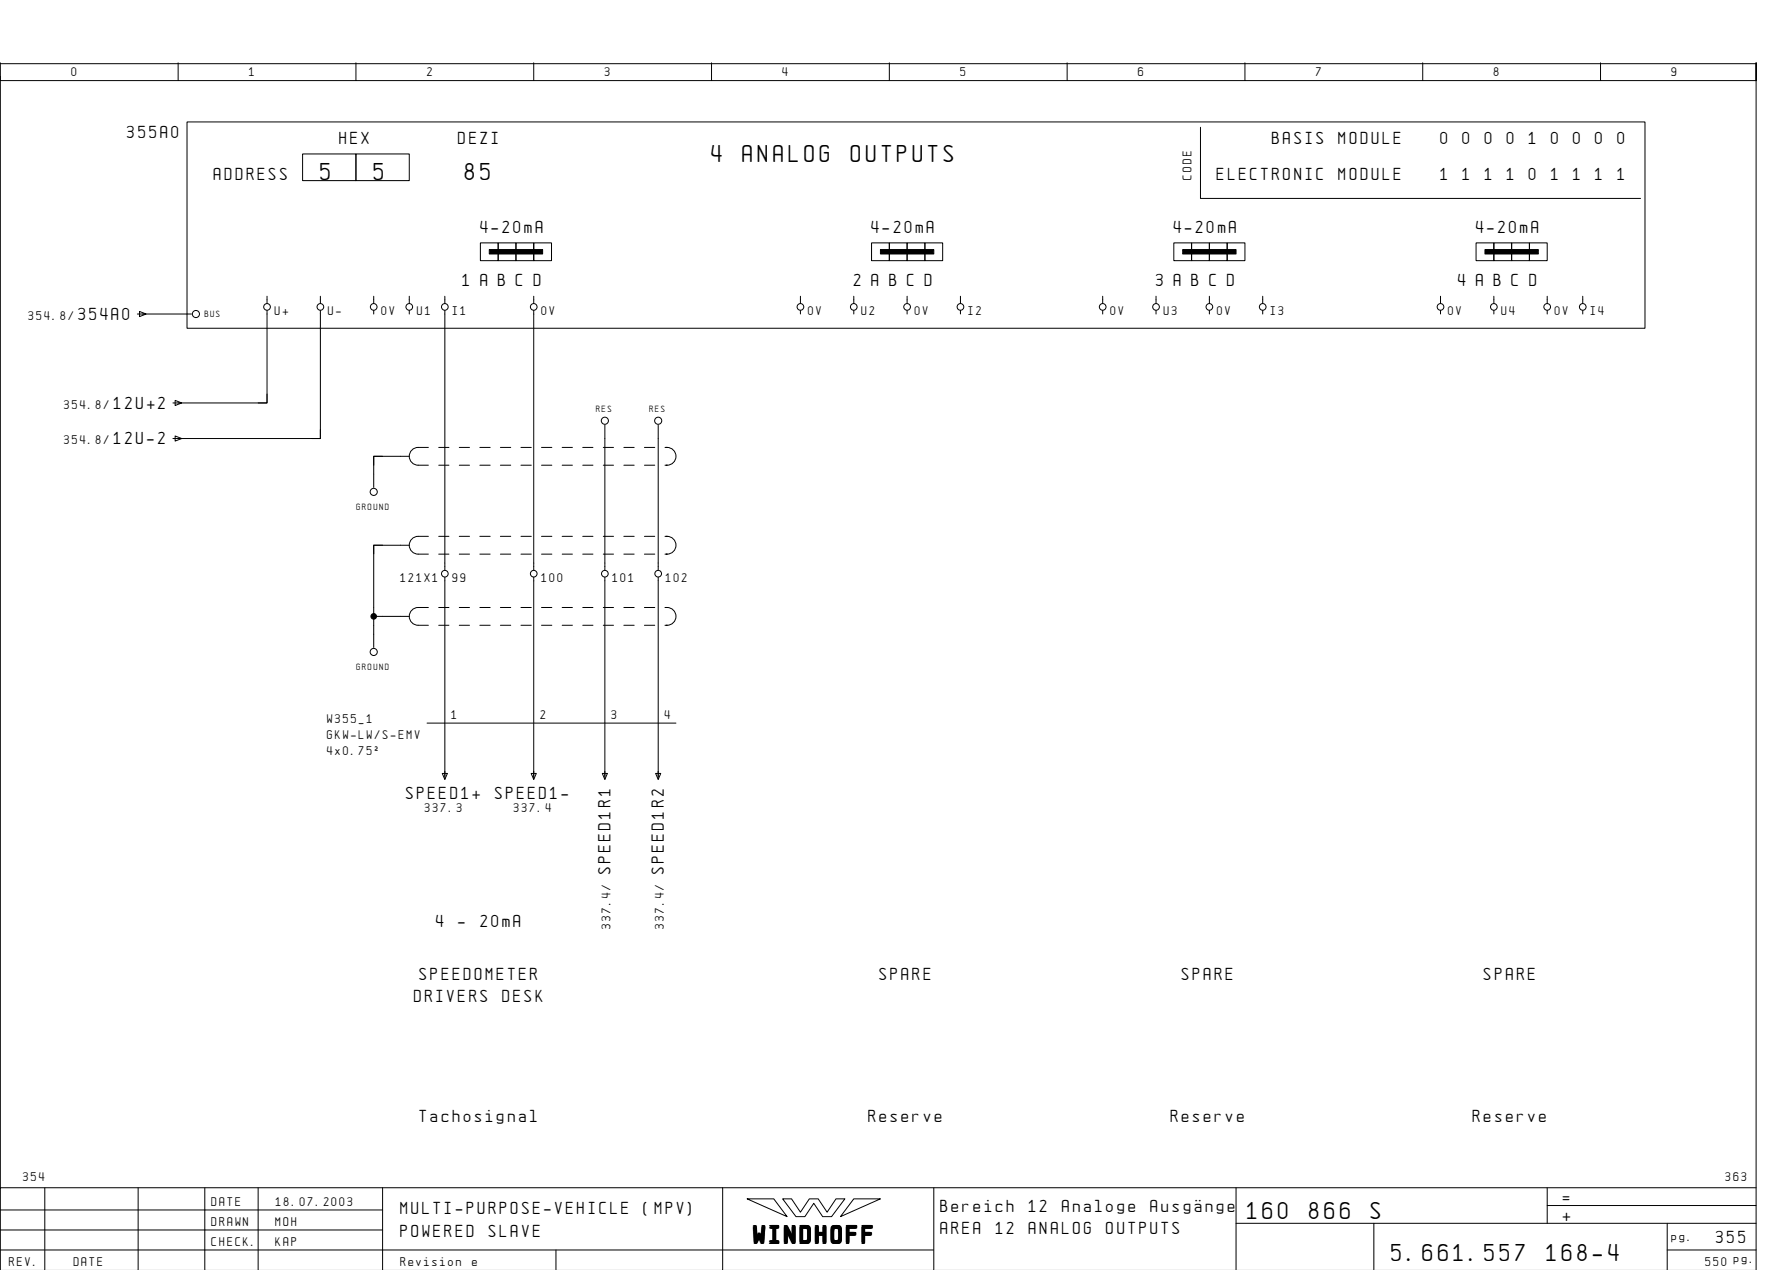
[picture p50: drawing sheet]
<svg xmlns="http://www.w3.org/2000/svg" width="399mm" height="286mm" viewBox="0 0 399 286" stroke-linecap="round" stroke-linejoin="round" font-family="sans-serif">
<defs><g id="words">
<g font-size="4.4">
<text x="72.1" y="40.4">5</text>
<text x="84.1" y="40.4">5</text>
<text x="104.6" y="40.4">85</text>
<text x="160.1" y="36.4">4</text>
<text x="167" y="36.4">ANALOG</text>
<text x="191.4" y="36.4">OUTPUTS</text>
<text x="280.6" y="274.1">160</text>
<text x="294.5" y="274.1">866</text>
<text x="308.4" y="274.1">S</text>
<text x="169.5" y="279.3">WINDHOFF</text>
<text x="313.1" y="283.6">5.661.557</text>
<text x="347.9" y="283.6">168-4</text>
</g>
<g font-size="3.1">
<text x="28.6" y="30.9">355A0</text>
<text x="76.3" y="32.4">HEX</text>
<text x="103.1" y="32.4">DEZI</text>
<text x="286.2" y="32.4">BASIS</text>
<text x="301.2" y="32.4">MODULE</text>
<text x="324.1" y="32.4">0</text>
<text x="329.1" y="32.4">0</text>
<text x="334" y="32.4">0</text>
<text x="339" y="32.4">0</text>
<text x="344" y="32.4">1</text>
<text x="349" y="32.4">0</text>
<text x="353.9" y="32.4">0</text>
<text x="358.9" y="32.4">0</text>
<text x="363.9" y="32.4">0</text>
<text x="48.1" y="40.4">ADDRESS</text>
<text x="273.8" y="40.4">ELECTRONIC</text>
<text x="301.2" y="40.4">MODULE</text>
<text x="324.1" y="40.4">1</text>
<text x="329.1" y="40.4">1</text>
<text x="334" y="40.4">1</text>
<text x="339" y="40.4">1</text>
<text x="344" y="40.4">0</text>
<text x="349" y="40.4">1</text>
<text x="353.9" y="40.4">1</text>
<text x="358.9" y="40.4">1</text>
<text x="363.9" y="40.4">1</text>
<text x="108.1" y="52.4">4-20mA</text>
<text x="196.1" y="52.4">4-20mA</text>
<text x="264.1" y="52.4">4-20mA</text>
<text x="332.1" y="52.4">4-20mA</text>
<text x="104.1" y="64.4">1 A B C D</text>
<text x="192.1" y="64.4">2 A B C D</text>
<text x="260.1" y="64.4">3 A B C D</text>
<text x="328.1" y="64.4">4 A B C D</text>
<text x="17.6" y="71.9">354A0</text>
<text x="25.6" y="91.9">12U+2</text>
<text x="25.6" y="99.9">12U-2</text>
<text x="91.4" y="179.6">SPEED1+</text>
<text x="111.4" y="179.6">SPEED1-</text>
<text x="137.3" y="196.5" transform="rotate(-90 137.3 196.5)">SPEED1R1</text>
<text x="149.3" y="196.5" transform="rotate(-90 149.3 196.5)">SPEED1R2</text>
<text x="98.1" y="208.4">4</text>
<text x="103.1" y="208.4">-</text>
<text x="108.1" y="208.4">20mA</text>
<text x="94.4" y="220.4">SPEEDOMETER</text>
<text x="197.9" y="220.4">SPARE</text>
<text x="265.9" y="220.4">SPARE</text>
<text x="333.9" y="220.4">SPARE</text>
<text x="93.2" y="225.4">DRIVERS</text>
<text x="113.1" y="225.4">DESK</text>
<text x="94.4" y="252.4">Tachosignal</text>
<text x="195.4" y="252.4">Reserve</text>
<text x="263.4" y="252.4">Reserve</text>
<text x="331.4" y="252.4">Reserve</text>
<text x="90.1" y="273.1">MULTI-PURPOSE-VEHICLE</text>
<text x="144.8" y="273.1">(MPV)</text>
<text x="211.6" y="272.6">Bereich</text>
<text x="231.5" y="272.6">12</text>
<text x="238.9" y="272.6">Analoge</text>
<text x="258.8" y="272.6">AusgÑnge</text>
<text x="351.6" y="270.6">=</text>
<text x="351.6" y="274.6">+</text>
<text x="90.1" y="278.1">POWERED</text>
<text x="110" y="278.1">SLAVE</text>
<text x="211.6" y="277.6">AREA</text>
<text x="224" y="277.6">12</text>
<text x="231.5" y="277.6">ANALOG</text>
<text x="248.9" y="277.6">OUTPUTS</text>
<text x="386.1" y="279.6">355</text>
</g>
<g font-size="2.3">
<text x="16.1" y="17.1">0</text>
<text x="56.1" y="17.1">1</text>
<text x="96.1" y="17.1">2</text>
<text x="136.1" y="17.1">3</text>
<text x="176.1" y="17.1">4</text>
<text x="216.1" y="17.1">5</text>
<text x="256.1" y="17.1">6</text>
<text x="296.1" y="17.1">7</text>
<text x="336.1" y="17.1">8</text>
<text x="376.1" y="17.1">9</text>
<text x="268.1" y="40.4" transform="rotate(-90 268.1 40.4)">CODE</text>
<text x="6.4" y="71.9">354.8/</text>
<text x="61.8" y="70.9">U+</text>
<text x="73.8" y="70.9">U-</text>
<text x="85.8" y="70.9">0V</text>
<text x="93.8" y="70.9">U1</text>
<text x="101.8" y="70.9">I1</text>
<text x="121.8" y="70.9">0V</text>
<text x="181.8" y="70.9">0V</text>
<text x="193.8" y="70.9">U2</text>
<text x="205.8" y="70.9">0V</text>
<text x="217.8" y="70.9">I2</text>
<text x="249.8" y="70.9">0V</text>
<text x="261.8" y="70.9">U3</text>
<text x="273.8" y="70.9">0V</text>
<text x="285.8" y="70.9">I3</text>
<text x="325.8" y="70.9">0V</text>
<text x="337.8" y="70.9">U4</text>
<text x="349.8" y="70.9">0V</text>
<text x="357.8" y="70.9">I4</text>
<text x="14.4" y="91.9">354.8/</text>
<text x="14.4" y="99.9">354.8/</text>
<text x="90.1" y="130.9">121X1</text>
<text x="101.8" y="130.9">99</text>
<text x="121.8" y="130.9">100</text>
<text x="137.8" y="130.9">101</text>
<text x="149.8" y="130.9">102</text>
<text x="101.6" y="161.6">1</text>
<text x="121.6" y="161.6">2</text>
<text x="137.6" y="161.6">3</text>
<text x="149.6" y="161.6">4</text>
<text x="73.6" y="162.6">W355_1</text>
<text x="73.6" y="166.2">GKW-LW/S-EMV</text>
<text x="73.6" y="169.8">4x0.75˝</text>
<text x="95.6" y="182.6">337.3</text>
<text x="115.6" y="182.6">337.4</text>
<text x="137.3" y="209" transform="rotate(-90 137.3 209)">337.4/</text>
<text x="149.3" y="209" transform="rotate(-90 149.3 209)">337.4/</text>
<text x="5.2" y="265.6">354</text>
<text x="388.2" y="265.6">363</text>
<text x="47.6" y="271.1">DATE</text>
<text x="47.6" y="275.6">DRAWN</text>
<text x="62" y="275.6">MOH</text>
<text x="62.1" y="271.1">18.07.2003</text>
<text x="47.6" y="280.1">CHECK.</text>
<text x="62" y="280.1">KAP</text>
<text x="376.1" y="279.1">pg.</text>
<text x="2.1" y="284.6">REV.</text>
<text x="16.6" y="284.6">DATE</text>
<text x="90.1" y="284.6">Revision</text>
<text x="106.2" y="284.6">e</text>
<text x="383.7" y="284.6">550 pg.</text>
</g>
<g font-size="1.6">
<text x="46.1" y="71.3">BUS</text>
<text x="134.1" y="92.6">RES</text>
<text x="146.1" y="92.6">RES</text>
<text x="80.2" y="114.6">GROUND</text>
<text x="80.2" y="150.6">GROUND</text>
</g>
</g></defs>
<g fill="none" stroke="#000" stroke-width=".22">
<path d="M.1 14.1v4h395v-4v271.6M.1 17.1v250M.1 14.3h395M40.1 14.1v4M80.1 14.1v4M120.1 14.1v4M160.1 14.1v4M200.1 14.1v4M240.1 14.1v4M280.1 14.1v4M320.1 14.1v4M360.1 14.1v4"/>
<path d="M42.1 27.4h328v46.4h-328zM68.1 34.6h12v6h-12zM80.1 34.6h12v6h-12zM270.1 28.6v16h99M108.1 54.6h4v4h-4zM112.1 54.6h4v4h-4zM116.1 54.6h4v4h-4zM120.1 54.6h4v4h-4zM196.1 54.6h4v4h-4zM200.1 54.6h4v4h-4zM204.1 54.6h4v4h-4zM208.1 54.6h4v4h-4z"/>
<path d="M264.1 54.6h4v4h-4zM268.1 54.6h4v4h-4zM272.1 54.6h4v4h-4zM276.1 54.6h4v4h-4zM332.1 54.6h4v4h-4zM336.1 54.6h4v4h-4zM340.1 54.6h4v4h-4zM344.1 54.6h4v4h-4zM30.9 70.6h12.2M31.4 70l1.5 .6-1.5 .6zM60.1 69.8v20.8h-20M60.1 66.6v1.6"/>
<path d="M72.1 69.8v28.8h-32M72.1 66.6v1.6M84.1 66.6v1.6M84.1 69.8v.8M92.1 66.6v1.6M92.1 69.8v.8M100.1 66.6v1.6M100.1 69.8v58.4M120.1 66.6v1.6M120.1 69.8v58.4M180.1 66.6v1.6M180.1 69.8v.8"/>
<path d="M192.1 66.6v1.6M192.1 69.8v.8M204.1 66.6v1.6M204.1 69.8v.8M216.1 66.6v1.6M216.1 69.8v.8M248.1 66.6v1.6M248.1 69.8v.8M260.1 66.6v1.6M260.1 69.8v.8M272.1 66.6v1.6M272.1 69.8v.8"/>
<path d="M284.1 66.6v1.6M284.1 69.8v.8M324.1 66.6v1.6M324.1 69.8v.8M336.1 66.6v1.6M336.1 69.8v.8M348.1 66.6v1.6M348.1 69.8v.8M356.1 66.6v1.6M356.1 69.8v.8M38.9 90.6h1.9M38.9 98.6h1.9"/>
<path d="M39.4 90l1.5 .6-1.5 .6zM39.4 98l1.5 .6-1.5 .6zM60.1 88.6v2h-2M72.1 96.6v2h-2M136.1 95.6v32.6M148.1 95.6v32.6M86.1 102.6h-2v2M92.1 102.6h-8v7M96.4 100.6h-2.3a2 2 0 0 0-2 2 2 2 0 0 0 2 2h2.3M98.7 104.6h2.3M98.7 100.6h2.3M103.3 104.6h2.3"/>
<path d="M103.3 100.6h2.3M108 104.6h2.3M108 100.6h2.3M112.6 104.6h2.3M112.6 100.6h2.3M117.2 104.6h2.3M117.2 100.6h2.3M121.8 104.6h2.3M121.8 100.6h2.3M126.5 104.6h2.3M126.5 100.6h2.3M131.1 104.6h2.3"/>
<path d="M131.1 100.6h2.3M135.7 104.6h2.3M135.7 100.6h2.3M140.3 104.6h2.4M140.3 100.6h2.4M145 104.6h2.3M145 100.6h2.3M149.6 104.6h.5h-.2M149.6 100.6h.5h-.2M150.1 100.6a2 2 0 0 1 2 2 2 2 0 0 1-2 2M84.1 138.6h8M86.1 122.6h-2v2"/>
<path d="M92.1 122.6h-8v23M96.4 120.6h-2.3a2 2 0 0 0-2 2 2 2 0 0 0 2 2h2.3M96.4 136.6h-2.3a2 2 0 0 0-2 2 2 2 0 0 0 2 2h2.3M98.7 124.6h2.3M98.7 120.6h2.3M98.7 136.6h2.3M100.1 129.8v45.4M103.3 124.6h2.3M103.3 120.6h2.3M103.3 136.6h2.3M108 124.6h2.3M108 120.6h2.3"/>
<path d="M108 136.6h2.3M112.6 124.6h2.3M112.6 120.6h2.3M112.6 136.6h2.3M117.2 124.6h2.3M117.2 120.6h2.3M117.2 136.6h2.3M120.1 129.8v45.4M121.8 124.6h2.3M121.8 120.6h2.3M121.8 136.6h2.3M126.5 124.6h2.3"/>
<path d="M126.5 120.6h2.3M126.5 136.6h2.3M131.1 124.6h2.3M131.1 120.6h2.3M131.1 136.6h2.3M135.7 124.6h2.3M135.7 120.6h2.3M135.7 136.6h2.3M136.1 129.8v45.4M140.3 124.6h2.4M140.3 120.6h2.4M140.3 136.6h2.4"/>
<path d="M145 124.6h2.3M145 120.6h2.3M145 136.6h2.3M148.1 129.8v45.4M149.6 124.6h.5h-.2M149.6 120.6h.5h-.2M149.6 136.6h.5h-.2M150.1 120.6a2 2 0 0 1 2 2 2 2 0 0 1-2 2M150.1 136.6a2 2 0 0 1 2 2 2 2 0 0 1-2 2M98.7 140.6h2.3M103.3 140.6h2.3M108 140.6h2.3"/>
<path d="M112.6 140.6h2.3M117.2 140.6h2.3M121.8 140.6h2.3M126.5 140.6h2.3M131.1 140.6h2.3M135.7 140.6h2.3M140.3 140.6h2.4M145 140.6h2.3M149.6 140.6h.5h-.2M96.1 162.6h56M99.5 173.9h1.2l-.6 1.4zM119.5 173.9h1.2l-.6 1.4z"/>
<path d="M135.5 173.9h1.2l-.6 1.4zM147.5 173.9h1.2l-.6 1.4zM10.1 267.1v18.5M31.1 267.1v18.5M46.1 267.1v18.6M58.1 267.1v18.6M86.1 272.1h-86M86.1 276.6h-86M86.1 267.1v18.6M162.6 267.1v18.6M168.1 269.6h6l3 4zM176.1 269.6h2l2 3 2-3h2l2 3 2-3h2l-3 4h-2l-2-3-2 3h-2z"/>
<path d="M192.1 269.6h6l-9 4zM210.1 267.1v18.6M278.1 275.1h117M278.1 267.1v18.6M309.1 275.1v10.6M348.1 271.1h47M348.1 267.1v8M375.1 275.1v10.6M395.1 267.1h-395v18.6M125.1 281.1v4.6M210.1 281.1h-210M375.1 281.1h20"/>
<circle cx="44.1" cy="70.6" r=".8"/>
<circle cx="60.1" cy="69" r=".75"/>
<circle cx="72.1" cy="69" r=".75"/>
<circle cx="84.1" cy="69" r=".75"/>
<circle cx="92.1" cy="69" r=".75"/>
<circle cx="100.1" cy="69" r=".75"/>
<circle cx="120.1" cy="69" r=".75"/>
<circle cx="180.1" cy="69" r=".75"/>
<circle cx="192.1" cy="69" r=".75"/>
<circle cx="204.1" cy="69" r=".75"/>
<circle cx="216.1" cy="69" r=".75"/>
<circle cx="248.1" cy="69" r=".75"/>
<circle cx="260.1" cy="69" r=".75"/>
<circle cx="272.1" cy="69" r=".75"/>
<circle cx="284.1" cy="69" r=".75"/>
<circle cx="324.1" cy="69" r=".75"/>
<circle cx="336.1" cy="69" r=".75"/>
<circle cx="348.1" cy="69" r=".75"/>
<circle cx="356.1" cy="69" r=".75"/>
<circle cx="136.1" cy="94.6" r=".8"/>
<circle cx="148.1" cy="94.6" r=".8"/>
<circle cx="84.1" cy="110.6" r=".8"/>
<circle cx="100.1" cy="129" r=".75"/>
<circle cx="120.1" cy="129" r=".75"/>
<circle cx="136.1" cy="129" r=".75"/>
<circle cx="148.1" cy="129" r=".75"/>
<circle cx="84.1" cy="146.6" r=".8"/>
</g>
<g fill="#000" stroke="#000" stroke-width=".22">
<path d="M110.1 56.1h12v1h-12zM198.1 56.1h12v1h-12zM266.1 56.1h12v1h-12zM334.1 56.1h12v1h-12z"/>
<circle cx="84.1" cy="138.6" r=".63"/>
</g>
<use href="#words"/>
</svg>
